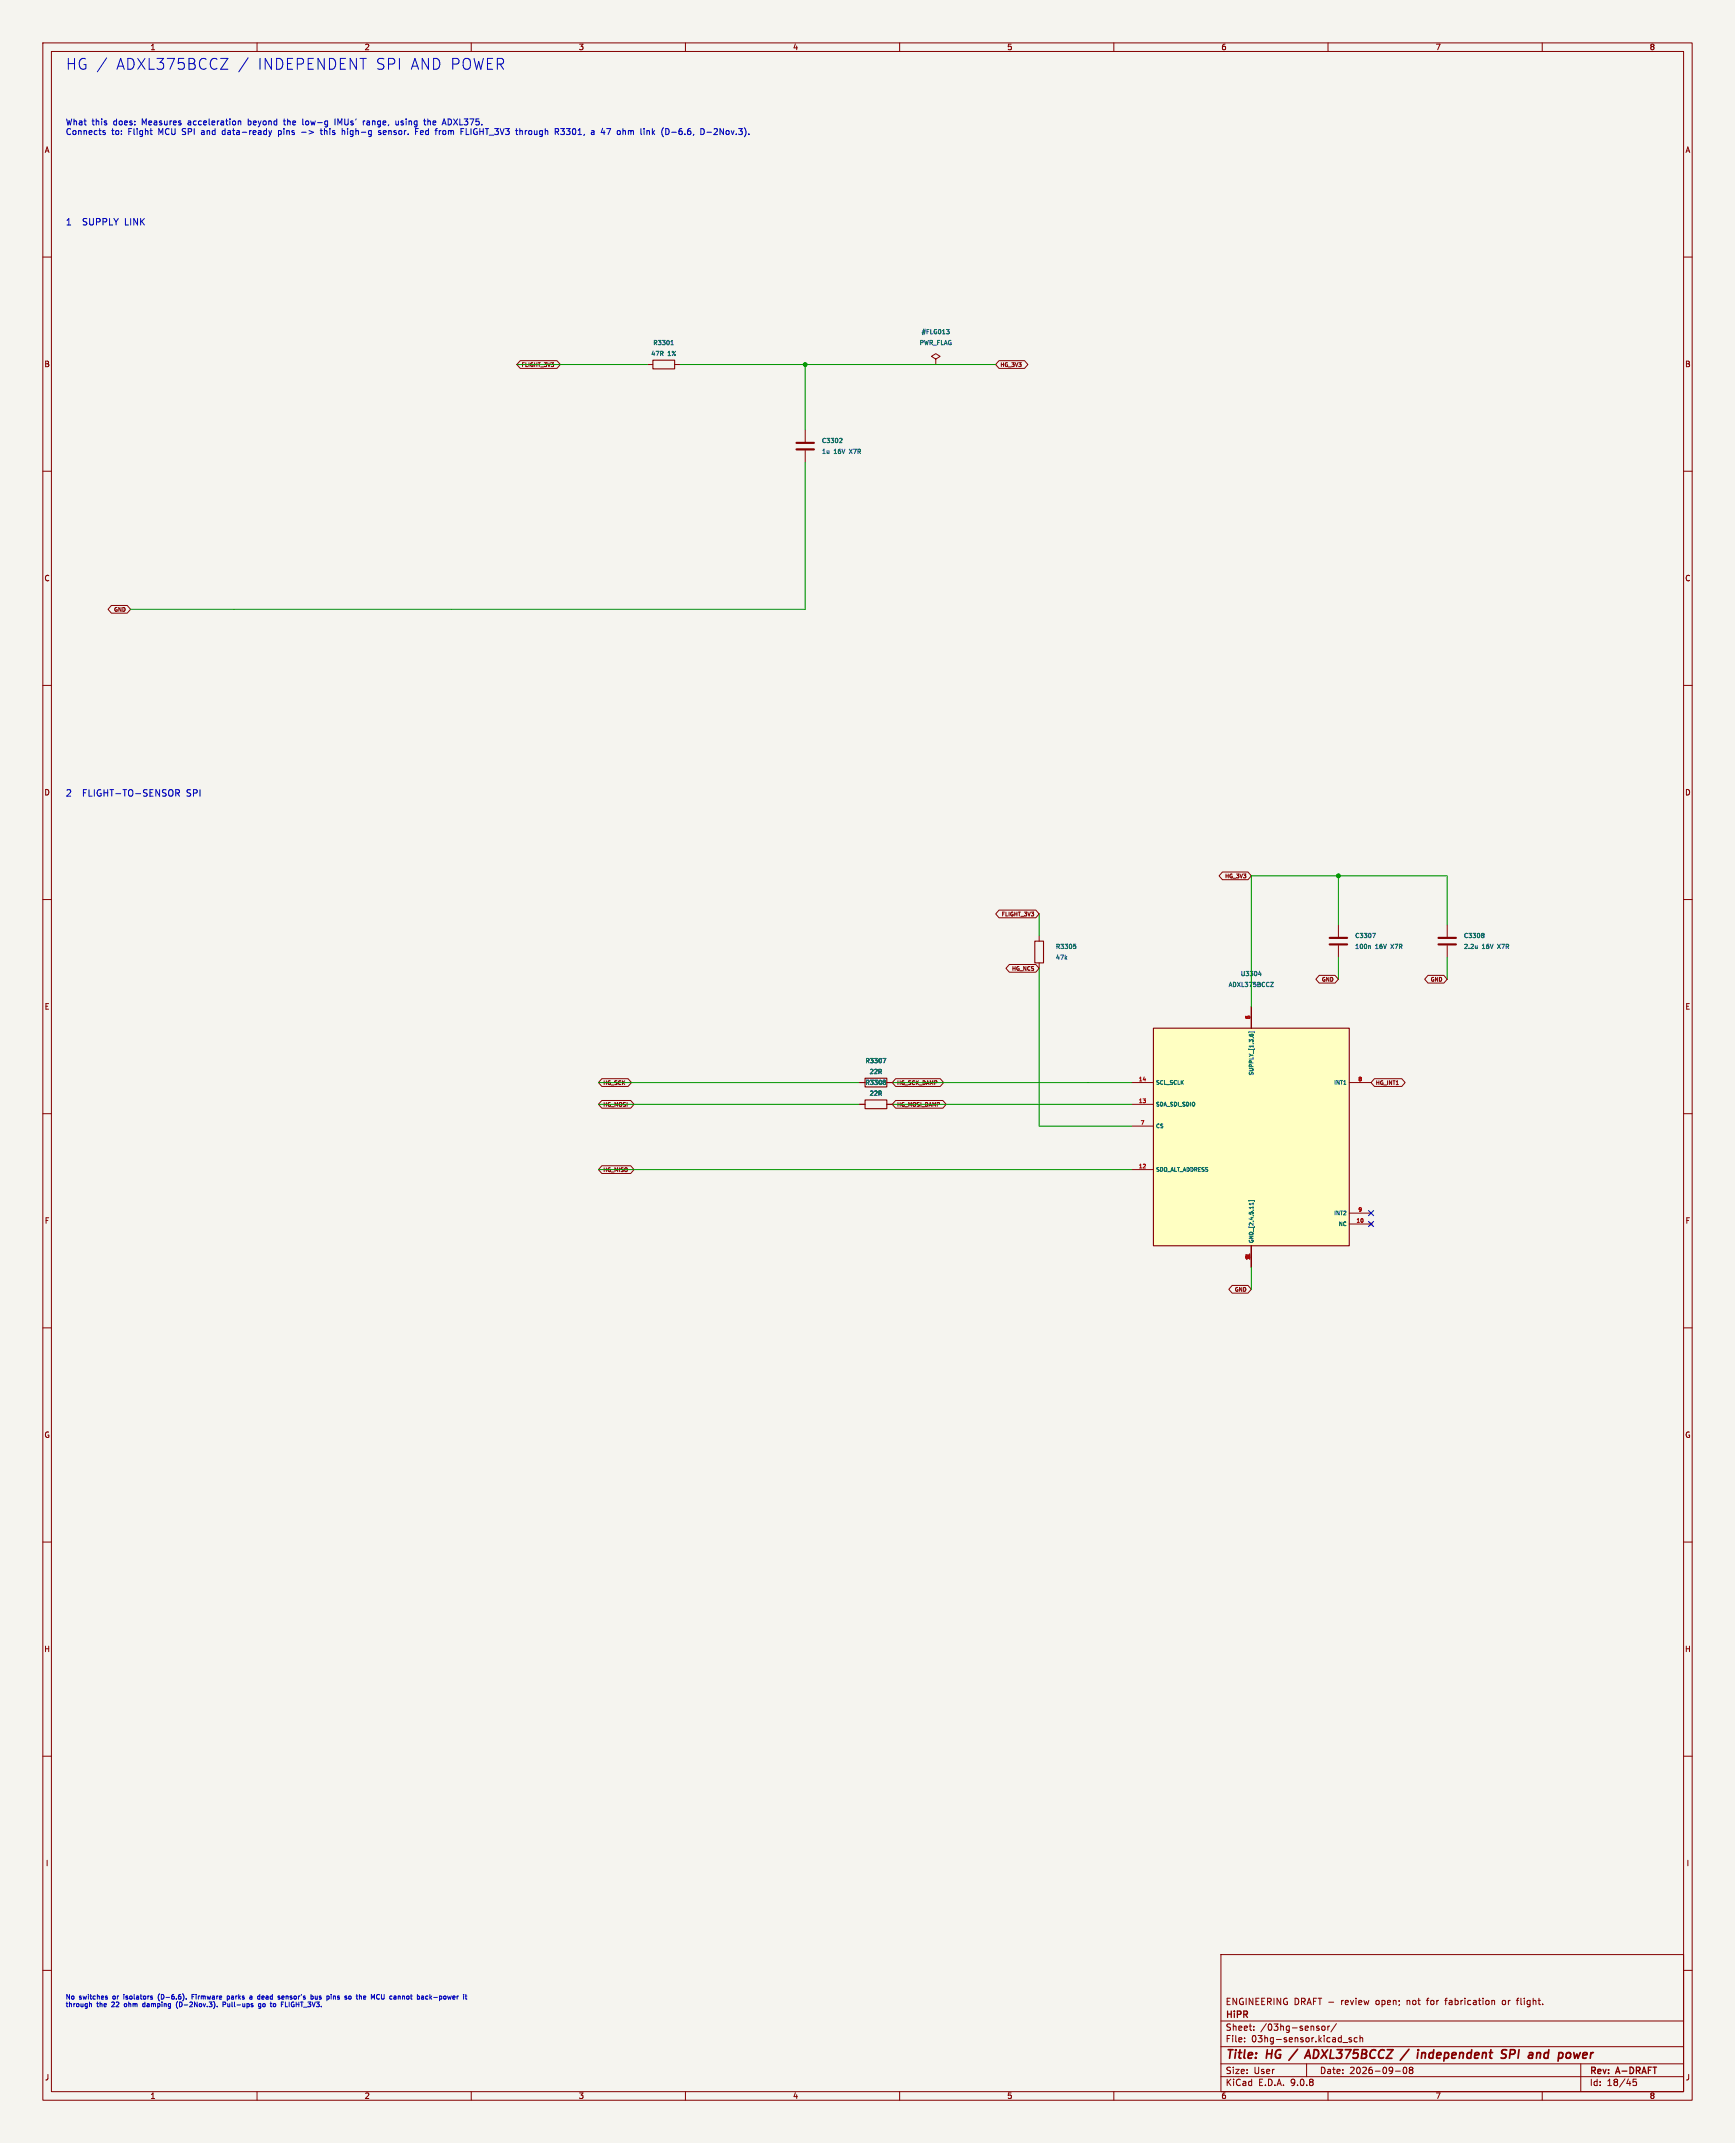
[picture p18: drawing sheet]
<svg xmlns="http://www.w3.org/2000/svg" width="405mm" height="500mm" viewBox="0 0 405 500" stroke-linecap="round" stroke-linejoin="round" font-family="sans-serif">
<defs><g id="words">
<g font-size="3.5" fill="#0000c2">
<text x="15.2" y="16.5">HG /</text>
<text x="26.9" y="16.5">ADXL375BCCZ</text>
<text x="59.8" y="16.5">INDEPENDENT SPI AND POWER</text>
</g>
<g font-size="2.8" fill="#840000">
<text x="286" y="481.2">Title:</text>
<text x="295.7" y="481.2">HG</text>
<text x="306.5" y="481.2">ADXL375BCCZ</text>
<text x="329.7" y="481.2">/</text>
<text x="334.1" y="481.2">independent</text>
<text x="354.5" y="481.2">SPI</text>
<text x="361.7" y="481.2">and</text>
<text x="369.4" y="481.2">power</text>
</g>
<g font-size="2.1" fill="#0000c2">
<text x="15.2" y="52.8">1</text>
<text x="19.3" y="52.8">SUPPLY</text>
<text x="29.3" y="52.8">LINK</text>
<text x="15.2" y="186.2">2</text>
<text x="19.3" y="186.2">FLIGHT-TO-SENSOR</text>
<text x="43.7" y="186.2">SPI</text>
</g>
<g font-size="2.1" fill="#840000">
<text x="286" y="471.5">HiPR</text>
<text x="286" y="468.3">ENGINEERING DRAFT -</text>
<text x="313.2" y="468.3">review</text>
<text x="321.4" y="468.3">open;</text>
<text x="328.8" y="468.3">not</text>
<text x="333.7" y="468.3">for</text>
<text x="338.1" y="468.3">fabrication</text>
<text x="351.5" y="468.3">or</text>
<text x="355.1" y="468.3">flight.</text>
<text x="286" y="477">File:</text>
<text x="286" y="474.3">Sheet:</text>
<text x="292.1" y="477">03hg-sensor.kicad_sch</text>
<text x="294.2" y="474.3">/03hg-sensor/</text>
<text x="286" y="484.4">Size:</text>
<text x="292.7" y="484.4">User</text>
<text x="308" y="484.4">Date:</text>
<text x="315" y="484.4">2026-09-08</text>
<text x="371" y="484.6">Rev:</text>
<text x="377.4" y="484.6">A-DRAFT</text>
<text x="286" y="487.2">KiCad</text>
<text x="293.7" y="487.2">E.D.A.</text>
<text x="301.3" y="487.2">9.0.8</text>
<text x="371" y="487.2">Id:</text>
<text x="375.1" y="487.2">18/45</text>
</g>
<g font-size="1.9" fill="#0000c2">
<text x="15.2" y="29.6">What</text>
<text x="21.4" y="29.6">this</text>
<text x="26.5" y="29.6">does:</text>
<text x="33.3" y="29.6">Measures</text>
<text x="44.2" y="29.6">acceleration</text>
<text x="58.4" y="29.6">beyond</text>
<text x="67" y="29.6">the</text>
<text x="71.5" y="29.6">low-g</text>
<text x="79.2" y="29.6">IMUs'</text>
<text x="86" y="29.6">range,</text>
<text x="93.7" y="29.6">using</text>
<text x="100.6" y="29.6">the</text>
<text x="105.1" y="29.6">ADXL375.</text>
<text x="15.2" y="31.8">Connects</text>
<text x="26" y="31.8">to:</text>
<text x="30" y="31.8">Flight</text>
<text x="37.2" y="31.8">MCU SPI</text>
<text x="47.5" y="31.8">and</text>
<text x="52.6" y="31.8">data-ready</text>
<text x="65.8" y="31.8">pins</text>
<text x="71.4" y="31.8">-&gt;</text>
<text x="76.1" y="31.8">this</text>
<text x="81.2" y="31.8">high-g</text>
<text x="89.9" y="31.8">sensor.</text>
<text x="98.7" y="31.8">Fed</text>
<text x="103.6" y="31.8">from</text>
<text x="109.7" y="31.8">FLIGHT_3V3</text>
<text x="122.8" y="31.8">through</text>
<text x="132" y="31.8">R3301,</text>
<text x="140.7" y="31.8">a</text>
<text x="143.2" y="31.8">47</text>
<text x="147.1" y="31.8">ohm</text>
<text x="152.7" y="31.8">link</text>
<text x="157.8" y="31.8">(D-6.6,</text>
<text x="167.1" y="31.8">D-2Nov.3).</text>
</g>
<g font-size="1.8" fill="#840000">
<text x="35" y="11.9">1</text>
<text x="85" y="11.9">2</text>
<text x="135" y="11.9">3</text>
<text x="185" y="11.9">4</text>
<text x="235" y="11.9">5</text>
<text x="285" y="11.9">6</text>
<text x="335" y="11.9">7</text>
<text x="385" y="11.9">8</text>
<text x="10.3" y="35.9">A</text>
<text x="393.3" y="35.9">A</text>
<text x="10.3" y="85.9">B</text>
<text x="393.3" y="85.9">B</text>
<text x="10.3" y="135.9">C</text>
<text x="393.3" y="135.9">C</text>
<text x="10.3" y="185.9">D</text>
<text x="393.3" y="185.9">D</text>
<text x="10.3" y="235.9">E</text>
<text x="393.3" y="235.9">E</text>
<text x="10.3" y="285.9">F</text>
<text x="393.3" y="285.9">F</text>
<text x="10.3" y="335.9">G</text>
<text x="393.3" y="335.9">G</text>
<text x="10.2" y="385.9">H</text>
<text x="393.2" y="385.9">H</text>
<text x="10.6" y="435.9">I</text>
<text x="393.6" y="435.9">I</text>
<text x="10.4" y="485.9">J</text>
<text x="393.4" y="485.9">J</text>
<text x="35" y="490.2">1</text>
<text x="85" y="490.2">2</text>
<text x="135" y="490.2">3</text>
<text x="185" y="490.2">4</text>
<text x="235" y="490.2">5</text>
<text x="285" y="490.2">6</text>
<text x="335" y="490.2">7</text>
<text x="385" y="490.2">8</text>
</g>
<g font-size="1.5" fill="#0000c2">
<text x="15.2" y="467">No</text>
<text x="18.5" y="467">switches</text>
<text x="26.5" y="467">or</text>
<text x="29.3" y="467">isolators</text>
<text x="37.5" y="467">(D-6.6).</text>
<text x="45.7" y="467">Firmware</text>
<text x="54.1" y="467">parks</text>
<text x="59.6" y="467">a</text>
<text x="61.7" y="467">dead</text>
<text x="66.7" y="467">sensor's</text>
<text x="74.6" y="467">bus</text>
<text x="78.6" y="467">pins</text>
<text x="83" y="467">so</text>
<text x="86" y="467">the</text>
<text x="89.6" y="467">MCU</text>
<text x="94.2" y="467">cannot</text>
<text x="100.9" y="467">back-power</text>
<text x="15.2" y="468.8">through</text>
<text x="22.6" y="468.8">the</text>
<text x="26.2" y="468.8">22</text>
<text x="29.4" y="468.8">ohm</text>
<text x="33.9" y="468.8">damping</text>
<text x="42" y="468.8">(D-2Nov.3).</text>
<text x="53.1" y="468.8">Pull-ups</text>
<text x="61.7" y="468.8">go</text>
<text x="64.8" y="468.8">to</text>
<text x="67.5" y="468.8">FLIGHT_3V3.</text>
</g>
<g font-size="1.4" fill="#006464">
<text x="151.9" y="83.3">47R</text>
<text x="152.4" y="80.8">R3301</text>
<text x="155.9" y="83.3">1%</text>
<text x="214.5" y="80.8">PWR_FLAG</text>
<text x="215" y="78.2">#FLG013</text>
<text x="191.7" y="106.2">1u</text>
<text x="191.7" y="103.6">C3302</text>
<text x="194.6" y="106.2">16V</text>
<text x="198.5" y="106.2">X7R</text>
<text x="246.3" y="221.7">R3305</text>
<text x="316.2" y="221.7">100n</text>
<text x="316.2" y="219.2">C3307</text>
<text x="321" y="221.7">16V</text>
<text x="324.9" y="221.7">X7R</text>
<text x="341.6" y="221.7">2.2u</text>
<text x="341.6" y="219.2">C3308</text>
<text x="346" y="221.7">16V</text>
<text x="349.8" y="221.7">X7R</text>
<text x="246.3" y="224.3">47k</text>
<text x="286.7" y="230.6">ADXL375BCCZ</text>
<text x="289.5" y="228.1">U3304</text>
<text x="201.9" y="248.4">R3307</text>
<text x="202.9" y="250.9">22R</text>
<text x="201.9" y="253.5">R3308</text>
<text x="202.9" y="256">22R</text>
</g>
<g font-size="1.3" fill="#840000">
<text x="121.7" y="85.8">FLIGHT_3V3</text>
<text x="233.4" y="85.8">HG_3V3</text>
<text x="26.4" y="143">GND</text>
<text x="285.8" y="205.2">HG_3V3</text>
<text x="233.7" y="214.1">FLIGHT_3V3</text>
<text x="236.1" y="226.8">HG_NCS</text>
<text x="308.4" y="229.4">GND</text>
<text x="333.8" y="229.4">GND</text>
<text x="140.7" y="253.5">HG_SCK</text>
<text x="209.3" y="253.5">HG_SCK_DAMP</text>
<text x="321.1" y="253.5">HG_INT1</text>
<text x="140.7" y="258.6">HG_MOSI</text>
<text x="209.3" y="258.6">HG_MOSI_DAMP</text>
<text x="140.7" y="273.8">HG_MISO</text>
<text x="288.1" y="301.7">GND</text>
</g>
<g font-size="1.3" fill="#a90000">
<text x="291.8" y="238.1" transform="rotate(-90 291.8 238.1)">1</text>
<text x="265.7" y="252.5">14</text>
<text x="265.7" y="257.6">13</text>
<text x="316.9" y="252.5">8</text>
<text x="266.1" y="262.7">7</text>
<text x="265.7" y="272.8">12</text>
<text x="316.5" y="285.5">10</text>
<text x="316.9" y="283">9</text>
<text x="291.8" y="294" transform="rotate(-90 291.8 294)">2</text>
</g>
<g font-size="1.3" fill="#006464">
<text x="292.8" y="251.2" transform="rotate(-90 292.8 251.2)">SUPPLY_[1,3,6]</text>
<text x="269.7" y="253.4">SCL_SCLK</text>
<text x="311.3" y="253.4">INT1</text>
<text x="269.7" y="258.5">SDA_SDI_SDIO</text>
<text x="269.7" y="263.6">CS</text>
<text x="269.7" y="273.7">SDO_ALT_ADDRESS</text>
<text x="311.3" y="283.9">INT2</text>
<text x="312.3" y="286.4">NC</text>
<text x="292.8" y="290.3" transform="rotate(-90 292.8 290.3)">GND_[2,4,5,11]</text>
</g>
</g></defs>
<path d="M0 0h405v500.3h-405z" fill="#f5f4ef" stroke="#f5f4ef" stroke-width=".23"/>
<g fill="none" stroke="#840000" stroke-width=".23">
<path d="M10 10h385v480.3h-385zM12 12h381v476.3h-381zM60 10v2M110 10v2M160 10v2M210 10v2M260 10v2M310 10v2M360 10v2M10 60h2M393 60h2M151.1 85.1h1.3"/>
<path d="M157.5 85.1h1.2M10 110h2M393 110h2M10 160h2M393 160h2M10 210h2M312.4 215.9v2.8M337.8 215.9v2.8M393 210h2M312.4 220.7v2.8M337.8 220.7v2.8M200.7 257.8h1.2"/>
<path d="M207 257.8h1.3M10 260h2M393 260h2M10 310h2M393 310h2M10 360h2M393 360h2M10 410h2M393 410h2M285 456.3h108v32h-108zM10 460h2M285 477.8h108"/>
<path d="M285 471.8h108M290.5 476.6v.1M290.5 475.8v.1M292.7 473.9v.1M292.7 473.1v.1M307.7 473l.2 .1M307.7 473.5l.3 .2-.3 .3M308.7 473.1l.3-.1 .3 .3v.4l-.3 .3-.5-.3zM310 473v1M310.4 473l-.4 .3M312 472.5l-1.3 1.9M313.5 476.9h1.1"/>
<path d="M315.5 475.8l-.4-.1-.2 .2 .1 .3 .5 .1v.4h-.6M316.8 475.8l-.4-.1-.3 .3 .1 .7h.6M317.5 475.9l.5-.1 .1 .9M317.5 475.2v1.5M337.2 467h.6M348.3 467.1h.5l.1 .9M351 467l-.3 .3v.4l.3 .3M354 467h.5M354.5 466.5l-.3 .2v1.3M393 460h2M60 488.3v2M110 488.3v2"/>
<path d="M160 488.3v2M210 488.3v2M260 488.3v2M285 484.8h108M285 481.8h108M305 481.8v3M310 488.3v2M325.7 483.6h1.2M327.7 482.8l.2-.2a.8 .8 0 0 1 .5 .8 .8 .8 0 0 1-.5 .7l-.4-.5zM329.2 483.3l-.2-.3 .2-.4 .5 .1 .1 .2-.3 .4M329.2 483.3l-.2 .3v.4l.2 .1h.5l.1-.3-.1-.4-.2-.1M329.2 483.3h.3"/>
<path d="M360 488.3v2M369 481.8v6.5M382 485.4h-.8v.7l.2-.1 .5 .1 .1 .2v.5l-.3 .1-.5-.1"/>
</g>
<path d="M302.9 478.4l-2 2.6M304.8 480h1M328.9 478.4l-2 2.6M331.9 479.4l.3-.2 .5 .1-.1 1.2M352.5 479.6l.9-.1 .3-.3-.1-.5-.2-.2h-.8l-.3 2M360.9 479.2l-.4 .4-.1 .6 .1 .2 .6 .1M368.9 479.2l-.6 1.3-.2-.9-.5 .9M304.5 480.5l1-2 .4 2" fill="none" stroke="#840000" stroke-width=".4"/>
<path d="M152.4 84.1h5.1v2h-5.1zM201.9 256.8h5.1v2h-5.1z" fill="none" stroke="#840000" stroke-width=".25"/>
<path d="M156.7 79.7l.2-.2v1M156.6 80.5h.6M320.4 217.9h.7l-.5 1M346 217.9l.4 .2-.2 .2M346 218.3h.2M346.2 218.3l.2 .4-.4 .2M319.6 220.8l.3 .1v.6M344.8 220.8v.7M344.8 221.4l-.1 .1M206.3 252.2l.4 .2-.2 .2M206.3 252.6h.2M206.5 252.6l.2 .4-.4 .2" fill="none" stroke="#006464" stroke-width=".23"/>
<path d="M310.4 219h4.1M335.8 219h4.1M310.4 220.5h4.1M335.8 220.5h4.1" fill="none" stroke="#840000" stroke-width=".51"/>
<path d="M269.2 240h45.8v50.8h-45.8z" fill="#ffffc2"/>
<path d="M241.6 219.7h2v5.1h-2zM201.9 251.7h5.1v2.1h-5.1zM269.2 240h45.8v50.8h-45.8z" fill="none" stroke="#840000" stroke-width=".25"/>
<g fill="none" stroke="#840000" stroke-width=".23">
<path d="M121.4 84.2h8.6l.8 .9-.8 .9h-8.6l-.8-.9zM218.4 83.8l1.1-.6-1.1-.6-1 .6 1 .6v1.3M218.4 85.1h.1M233.2 84.2h6l.7 .9-.7 .9h-6l-.8-.9zM188 100.3v2.8M188 105.2v2.8M26 141.4h3.7l.8 .9-.8 .9h-3.7l-.8-.9zM233.2 212.5h8.6l.8 .9-.8 .9h-8.6l-.8-.9zM242.6 218.5v1.2M285.4 203.6h5.9l.8 .9-.8 .9h-5.9l-.8-.9zM235.6 225.2h6.2l.8 .9-.8 .9h-6.2l-.8-.9zM242.6 224.8v1.3"/>
<path d="M292.1 235v5M307.9 227.7h3.7l.8 .9-.8 .9h-3.7l-.7-.9zM333.3 227.7h3.7l.8 .9-.8 .9h-3.7l-.7-.9zM140.5 251.8h6.1l.8 .9-.8 .9h-6.1l-.8-.9zM140.5 256.9h6.7l.8 .9-.8 .9h-6.7l-.8-.9zM200.7 252.7h1.2M200.7 257.8h1.2M207 252.7h1.3M207 257.8h1.3M209.1 256.9h11l.8 .9-.8 .9h-11l-.8-.9zM209.1 251.8h10.4l.8 .9-.8 .9h-10.4l-.8-.9zM264.2 252.7h5"/>
<path d="M264.2 257.8h5M315 252.7h5M320.8 251.8h6.4l.8 .9-.8 .9h-6.4l-.8-.9zM140.5 272.2h6.7l.8 .9-.8 .9h-6.7l-.8-.9zM264.2 262.9h5M264.2 273.1h5M292.1 290.8v5.1M315 283.2h5M315 285.8h5M319.7 285.4l.7 .7M320.4 285.4l-.7 .7M287.6 300.1h3.7l.8 .9-.8 .9h-3.7l-.8-.9z"/>
</g>
<g fill="none" stroke="#006464" stroke-width=".23">
<path d="M220.9 76.9h.7l-.4 .4 .3 .1 .1 .4-.5 .1M196.1 102.3l.4 .1 .1 .2-.7 .7h.7M250.6 220.4h.5M250.7 220.8l.5 .2-.1 .4-.4 .1M293.8 227.5h.6M294.3 227.1v.7M296.6 229.3h.7l-.7 1h.7M206.1 247.1h.7l-.5 1M206.3 252.2l.4 .2-.2 .2M206.3 252.6h.2M206.5 252.6l.2 .4-.4 .2M291.5 241.1v-.2h1.3v.2"/>
<path d="M291.6 241.5l.1 .3M292 241.5v.3M292 241.5h.4l.1 .3M292 241.5h.1M313.7 253.2h.5M291.5 280.5v-.2h1.3v.2M292.5 280.8v.5M292.5 281.1h-.9l.3 .2"/>
</g>
<path d="M291.7 292.7v.5" fill="none" stroke="#a90000" stroke-width=".23"/>
<path d="M185.9 103.4h4.1M185.9 104.9h4.1" fill="none" stroke="#840000" stroke-width=".51"/>
<g fill="none" stroke="#009600" stroke-width=".23">
<path d="M120.6 85.1h30.5M158.7 85.1h73.7M188 85.1v15.2M188 108v34.3h-157.5M242.6 213.4v5.1M312.4 204.5v11.4M337.8 215.9v-11.4h-45.7v30.5M242.6 226.1v36.8h21.6M312.4 223.5v5.1M337.8 223.5v5.1M139.7 257.8h61M139.7 252.7h61"/>
<path d="M208.3 257.8h55.9M208.3 252.7h55.9M139.7 273.1h124.5M292.1 295.9v5.1"/>
</g>
<path d="M319.4 285.2l1.2 1.2M319.4 282.6l1.2 1.2M320.6 285.2l-1.2 1.2M320.6 282.6l-1.2 1.2" fill="none" stroke="#000084" stroke-width=".23"/>
<g fill="none" stroke="#0000c2" stroke-width=".23">
<path d="M24.9 13.5l-2.2 3.3M51.5 13.6h1.7l-1.7 2.6h1.7M57.9 13.5l-2.2 3.3M24.1 30.9l.4 .1 .1 .2-.2 .2h-.4M24.1 30.6h.4M35 30.5h.5M35.3 31.4h.2M52 30.6l-.1 .2 .1 .6M55.6 28.2v1M55.6 28.4l.5-.1 .1 .9M62.7 30.5l.4 .9M63.1 31.4l-.4 .5"/>
<path d="M63.4 30.5l-.3 .9M65 31.4h.4M65 30.5v1.4M65.1 30.5h.3M66.1 28.2h.6M70.4 30.9h1.1M70.7 27.8v1.2l.2 .2M74.9 30v1.2l.4 .2M78.2 27.8v1.4M79.9 30.6h.5l.1 .8M79.9 30v1.4M84.8 28.2v1"/>
<path d="M85.2 28.2l-.4 .3M88.4 30.6v.3l.5 .1v.2l-.2 .2h-.4M92.4 28.2l.1 .9 .5-.1M93 28.2v1M97 30.7h.5M97 30v1.4M98.2 30.6v.8M98.8 30.8l-.7 .2M98.9 28.2h.5M99.1 27.8v1.2l.3 .2M99.9 27.8v1.4M99.9 28.3v.1"/>
<path d="M102.9 30.5l-.3 .1M103.3 28.8h.7M103.7 27.8l.4 1.4M107.6 30.7h.5M108.8 30v1.4h.7M121.7 30.5l.2 .2v.7M129.6 30h.5l.3 .3-.1 .4-.7 .1M129.9 30.8l.5 .6M130.9 31.3l.7 .1M130.9 30h.8l-.4 .6h.3M140.7 30l-.4 1M141.6 30h.9l-.6 1.4"/>
<path d="M145.9 30.6l.1 .8M151.4 30.5l.2 .2v.7M156.8 30.9h1.1M164.1 30.1l.3 .5-.3 .8M165 30.9h1.1M41 185.2l.8-.1 .1-.2-.1-.4-.8-.1v1.5M41.4 185.2l.5 .7M20.9 467.4v1.1M20.9 467.9l.4-.1 .1 .7M24.8 466.4l.3 .2-.4 .1M24.8 466l.2 .1M33.5 467.8l-.2 .2v.3l.2 .2"/>
<path d="M35.3 466.4l.3 .2-.4 .1M35.3 466l.3 .1M37.1 465.7l-.2 .5 .2 .8M41.2 467.7v.8l.3 .4M43.5 466.6v.1M44.8 466.2h.4M45.4 465.6h-.6v1.1M50.7 468.4v.1M52.1 467.4v1.1M52.5 467.4l.2 .2-.1 .3-.5 .1M53.1 466.1l.3-.1 .2 .2-.1 .5h-.4M53.1 466v1.1"/>
<path d="M58.3 466.6l.1 .1h.4M58.3 466.1h.5v.6M58.8 466.3l-.5 .2M60.6 465.6v1.1M60.9 467.8h-.4l-.2 .2 .1 .5h.5M60.9 467.8v.9l-.3 .2-.2-.1M61.3 466l-.2 .2 .2 .5M61.6 466.3l-.5 .1M63.2 467.4v1M63.8 468.4l.5 .1M64.3 467.8l-.5 .1M66.3 466.1l-.4-.1-.1 .2v.5h.5"/>
<path d="M66.3 466.3l-.5 .1M66.6 467.4v1.1h.5M72.7 466l.4 .2v.4l-.4 .1M73.6 466v.7l.5-.1M74.1 466v.7M77.8 466v.7M78.1 466l-.3 .1M81.8 466l.2 .2v.3l-.2 .2M83.3 465.6v1M83.9 465.6v1.1M85 466l.3 .1 .1 .2-.6 .1M85.3 466.7h-.3"/>
<path d="M89 465.6v.9l.2 .2M99.9 466.1l-.3-.1-.2 .2 .1 .5h.4M100.4 465.6v1.1M100.8 466l-.4 .4"/>
</g>
<g fill="#009600" stroke="#009600" stroke-width=".23">
<circle cx="312.4" cy="204.5" r=".46"/>
<circle cx="188" cy="85.1" r=".46"/>
</g>
<use href="#words"/>
</svg>
